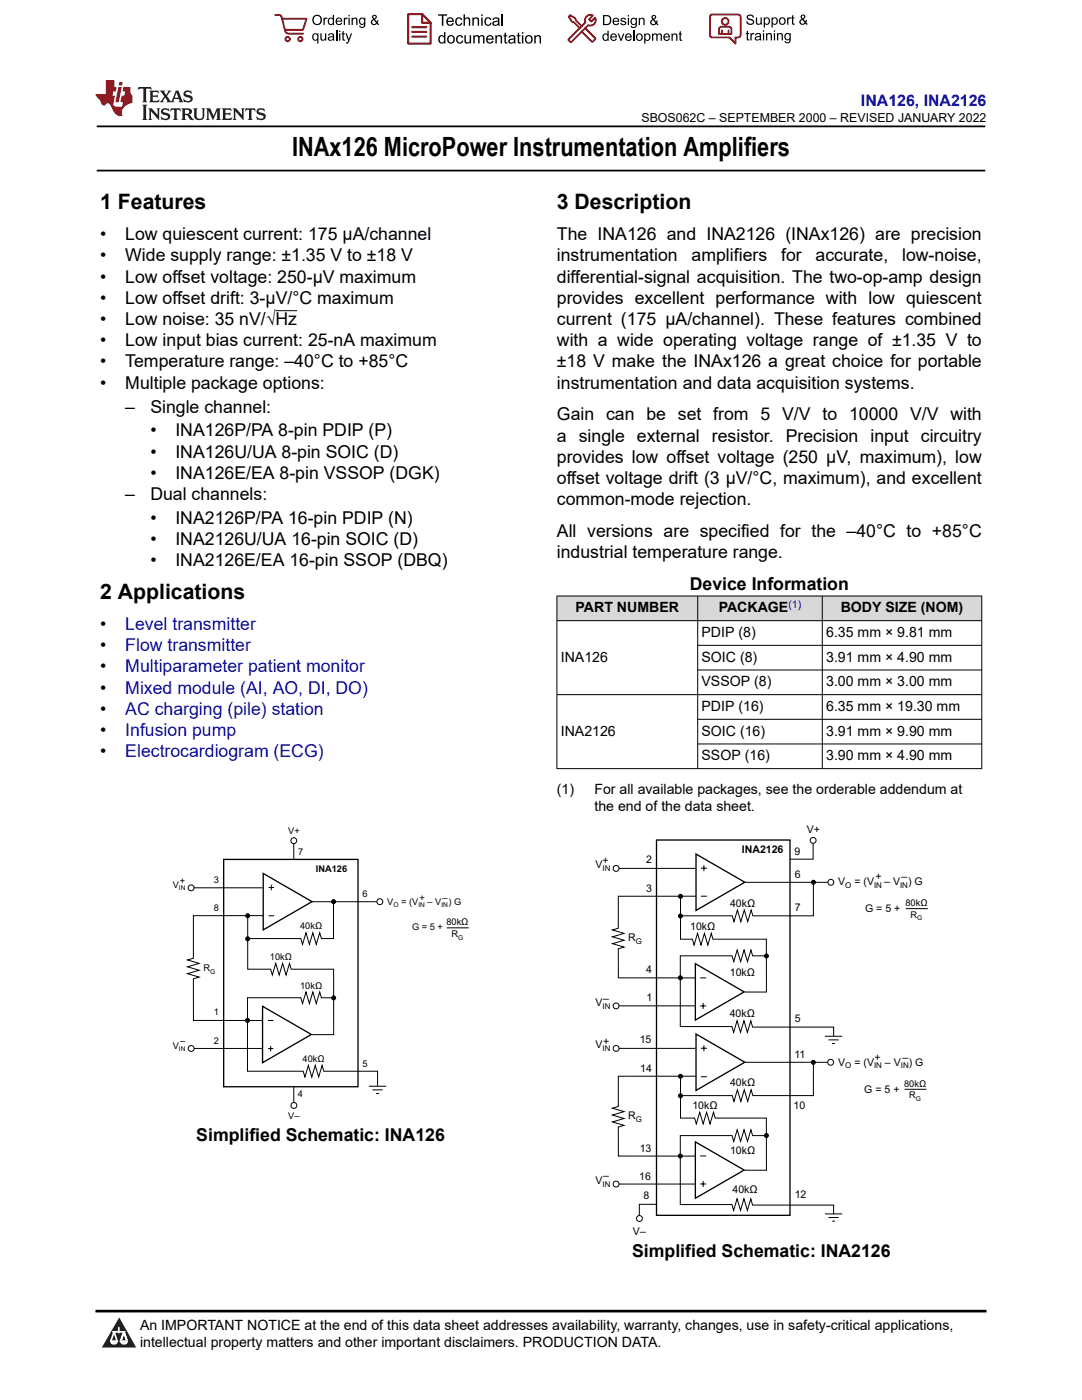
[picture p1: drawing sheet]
<svg xmlns="http://www.w3.org/2000/svg" width="216mm" height="279mm" viewBox="0 0 216 279" stroke-linecap="round" stroke-linejoin="round" font-family="sans-serif">
<defs><g id="words">
<text font-size="5.3" x="58.3" y="31.2">INAx126 MicroPower Instrumentation Amplifiers</text>
<g font-size="4.2">
<text x="20" y="41.8">1 Features</text>
<text x="111.1" y="41.8">3 Description</text>
<text x="20" y="119.6">2 Applications</text>
</g>
<g font-size="3.5">
<text x="20" y="47.9">•</text>
<text x="25" y="47.9">Low quiescent current: 175 μA/channel</text>
<text x="111.1" y="47.9">The INA126 and INA2126 (INAx126) are precision</text>
<text x="20" y="52.2">•</text>
<text x="25" y="52.2">Wide supply range: ±1.35 V to ±18 V</text>
<text x="111.1" y="52.2">instrumentation</text>
<text x="138" y="52.2">amplifiers</text>
<text x="155.9" y="52.2">for</text>
<text x="162.7" y="52.2">accurate,</text>
<text x="180" y="52.2">low-noise,</text>
<text x="20" y="56.4">•</text>
<text x="25" y="56.4">Low offset voltage: 250-μV maximum</text>
<text x="111.1" y="56.4">differential-signal acquisition. The two-op-amp design</text>
<text x="20" y="60.6">•</text>
<text x="20" y="64.9">•</text>
<text x="25" y="60.6">Low offset drift: 3-μV/°C maximum</text>
<text x="25" y="64.9">Low noise: 35 nV/√Hz</text>
<text x="111.1" y="60.6">provides excellent performance with low quiescent</text>
<text x="111.1" y="64.9">current (175 μA/channel). These features combined</text>
<text x="20" y="69.1">•</text>
<text x="25" y="69.1">Low input bias current: 25-nA maximum</text>
<text x="111.1" y="69.1">with a wide operating voltage range of ±1.35 V to</text>
<text x="20" y="73.3">•</text>
<text x="20" y="77.6">•</text>
<text x="25" y="73.3">Temperature range: –40°C to +85°C</text>
<text x="25" y="77.6">Multiple package options:</text>
<text x="111.1" y="73.3">±18 V make the INAx126 a great choice for portable</text>
<text x="111.1" y="77.6">instrumentation and data acquisition systems.</text>
<text x="25" y="82.3">–</text>
<text x="30" y="82.3">Single channel:</text>
<text x="111.1" y="83.9">Gain can be set from 5 V/V to 10000 V/V with</text>
<text x="30" y="87.1">•</text>
<text x="35" y="87.1">INA126P/PA 8-pin PDIP (P)</text>
<text x="111.1" y="88.2">a single external resistor. Precision input circuitry</text>
<text x="30" y="91.3">•</text>
<text x="30" y="95.6">•</text>
<text x="35" y="91.3">INA126U/UA 8-pin SOIC (D)</text>
<text x="35" y="95.6">INA126E/EA 8-pin VSSOP (DGK)</text>
<text x="111.1" y="92.4">provides low offset voltage (250 μV, maximum), low</text>
<text x="25" y="99.8">–</text>
<text x="30" y="99.8">Dual channels:</text>
<text x="111.1" y="96.6">offset voltage drift (3 μV/°C, maximum), and excellent</text>
<text x="111.1" y="100.9">common-mode rejection.</text>
<text x="30" y="104.6">•</text>
<text x="35" y="104.6">INA2126P/PA 16-pin PDIP (N)</text>
<text x="111.1" y="107.2">All versions are specified for the –40°C to +85°C</text>
<text x="30" y="108.8">•</text>
<text x="30" y="113">•</text>
<text x="35" y="108.8">INA2126U/UA 16-pin SOIC (D)</text>
<text x="35" y="113">INA2126E/EA 16-pin SSOP (DBQ)</text>
<text x="111.1" y="111.4">industrial temperature range.</text>
<text x="137.6" y="117.8">Device Information</text>
<text x="20" y="125.7">•</text>
<text x="20" y="130">•</text>
<text x="20" y="134.2">•</text>
<text x="20" y="138.4">•</text>
<text x="20" y="142.7">•</text>
<text x="20" y="146.9">•</text>
<text x="20" y="151.1">•</text>
<text x="39.2" y="227.8">Simplified Schematic: INA126</text>
<text x="126.1" y="250.9">Simplified Schematic: INA2126</text>
</g>
<g font-size="3.5" fill="#00f">
<text x="25" y="125.7">Level transmitter</text>
<text x="25" y="130">Flow transmitter</text>
<text x="25" y="134.2">Multiparameter patient monitor</text>
<text x="25" y="138.4">Mixed module (AI, AO, DI, DO)</text>
<text x="25" y="142.7">AC charging (pile) station</text>
<text x="25" y="146.9">Infusion pump</text>
<text x="25" y="151.1">Electrocardiogram (ECG)</text>
</g>
<text font-size="3.2" fill="#00f" x="171.8" y="21.1">INA126, INA2126</text>
<g font-size="2.8">
<text x="114.8" y="122.2">PART NUMBER</text>
<text x="143.4" y="122.2">PACKAGE</text>
<text x="167.8" y="122.2">BODY SIZE (NOM)</text>
<text x="140" y="127.1">PDIP (8)</text>
<text x="164.8" y="127.1">6.35 mm × 9.81 mm</text>
<text x="111.9" y="132.1">INA126</text>
<text x="140" y="132.1">SOIC (8)</text>
<text x="140" y="137">VSSOP (8)</text>
<text x="164.8" y="132.1">3.91 mm × 4.90 mm</text>
<text x="164.8" y="137">3.00 mm × 3.00 mm</text>
<text x="140" y="141.9">PDIP (16)</text>
<text x="164.8" y="141.9">6.35 mm × 19.30 mm</text>
<text x="111.9" y="146.8">INA2126</text>
<text x="140" y="146.8">SOIC (16)</text>
<text x="164.8" y="146.8">3.91 mm × 9.90 mm</text>
<text x="140" y="151.7">SSOP (16)</text>
<text x="164.8" y="151.7">3.90 mm × 4.90 mm</text>
<text x="111.1" y="158.5">(1)</text>
<text x="118.6" y="158.5">For all available packages, see the orderable addendum at</text>
<text x="118.6" y="161.9">the end of the data sheet.</text>
<text x="27.9" y="265.5">An IMPORTANT NOTICE at the end of this data sheet addresses availability, warranty, changes, use in safety-critical applications,</text>
<text x="27.9" y="268.9">intellectual property matters and other important disclaimers. PRODUCTION DATA.</text>
</g>
<text font-size="2.5" x="128" y="24.3">SBOS062C – SEPTEMBER 2000 – REVISED JANUARY 2022</text>
<text font-size="2.1" fill="#00f" x="157.3" y="121.3">(1)</text>
<g font-size="2.1">
<text x="161" y="166.3">V+</text>
<text x="118.8" y="173.3">V</text>
<text x="120.2" y="172.5">+</text>
<text x="128.9" y="172.3">2</text>
<text x="148" y="170.1">INA2126</text>
<text x="158.6" y="170.6">9</text>
<text x="128.9" y="177.9">3</text>
<text x="158.6" y="175.2">6</text>
<text x="167.3" y="176.7">V</text>
<text x="170.5" y="176.7">= (V</text>
<text x="174.7" y="175.6">+</text>
<text x="176.4" y="176.7">– V</text>
<text x="179.9" y="175.7">–</text>
<text x="181.2" y="176.7">) G</text>
<text x="137.7" y="185.6">10kΩ</text>
<text x="145.7" y="181">40kΩ</text>
<text x="158.6" y="181.8">7</text>
<text x="172.6" y="182">G = 5 +</text>
<text x="125.4" y="187.8">R</text>
<text x="128.9" y="194.2">4</text>
<text x="145.6" y="194.7">10kΩ</text>
<text x="118.8" y="200.8">V</text>
<text x="120.4" y="199.9">–</text>
<text x="129" y="199.7">1</text>
<text x="145.6" y="203">40kΩ</text>
<text x="118.8" y="209.2">V</text>
<text x="120.3" y="208.5">+</text>
<text x="127.6" y="208.2">15</text>
<text x="158.6" y="204">5</text>
<text x="127.7" y="213.9">14</text>
<text x="158.5" y="211.1">11</text>
<text x="167.3" y="212.7">V</text>
<text x="170.5" y="212.7">= (V</text>
<text x="174.5" y="211.8">+</text>
<text x="176.6" y="212.7">– V</text>
<text x="180" y="211.7">–</text>
<text x="181.3" y="212.7">) G</text>
<text x="138.2" y="221.3">10kΩ</text>
<text x="145.7" y="216.8">40kΩ</text>
<text x="158.3" y="221.3">10</text>
<text x="172.5" y="218">G = 5 +</text>
<text x="125.4" y="223.4">R</text>
<text x="127.6" y="229.9">13</text>
<text x="145.7" y="230.2">10kΩ</text>
<text x="118.8" y="236.3">V</text>
<text x="120.4" y="235.4">–</text>
<text x="127.6" y="235.5">16</text>
<text x="128.4" y="239.4">8</text>
<text x="146.2" y="238.1">40kΩ</text>
<text x="158.6" y="239.1">12</text>
<text x="126.3" y="246.4">V–</text>
</g>
<g font-size="1.8">
<text x="57.5" y="166.4">V+</text>
<text x="59.5" y="170.6">7</text>
<text x="34.5" y="177.2">V</text>
<text x="35.9" y="176.3">+</text>
<text x="42.7" y="176.2">3</text>
<text x="63" y="174">INA126</text>
<text x="72.3" y="179">6</text>
<text x="83.7" y="179.7">+</text>
<text x="88.3" y="179.7">–</text>
<text x="42.7" y="181.8">8</text>
<text x="59.9" y="185.5">40kΩ</text>
<text x="77.3" y="180.6">V</text>
<text x="80" y="180.6">= (V</text>
<text x="82.2" y="185.5">G = 5 +</text>
<text x="85.3" y="180.6">– V</text>
<text x="89.1" y="184.6">80kΩ</text>
<text x="89.5" y="180.6">) G</text>
<text x="180.7" y="180.8">80kΩ</text>
<text x="181.7" y="183.2">R</text>
<text x="53.9" y="191.6">10kΩ</text>
<text x="90.1" y="187">R</text>
<text x="40.6" y="193.8">R</text>
<text x="59.9" y="197.3">10kΩ</text>
<text x="42.7" y="202.5">1</text>
<text x="34.5" y="209.3">V</text>
<text x="35.9" y="208.4">–</text>
<text x="42.7" y="208.3">2</text>
<text x="60.4" y="212">40kΩ</text>
<text x="72.3" y="212.9">5</text>
<text x="59.4" y="219">4</text>
<text x="180.4" y="216.8">80kΩ</text>
<text x="181.4" y="219.2">R</text>
<text x="57.5" y="223.3">V–</text>
</g>
<g font-size="1.6">
<text x="120.2" y="173.8">IN</text>
<text x="168.7" y="177.2">O</text>
<text x="174.4" y="177.2">IN</text>
<text x="179.6" y="177.2">IN</text>
<text x="126.9" y="188.4">G</text>
<text x="120.2" y="201.3">IN</text>
<text x="120.2" y="209.8">IN</text>
<text x="168.7" y="213.2">O</text>
<text x="174.4" y="213.2">IN</text>
<text x="179.7" y="213.2">IN</text>
<text x="126.9" y="223.9">G</text>
<text x="120.2" y="236.8">IN</text>
</g>
<g font-size="1.3">
<text x="35.7" y="177.7">IN</text>
<text x="78.5" y="181.1">O</text>
<text x="83.5" y="181.1">IN</text>
<text x="88.1" y="181.1">IN</text>
<text x="183" y="183.7">G</text>
<text x="91.4" y="187.5">G</text>
<text x="41.9" y="194.3">G</text>
<text x="35.7" y="209.8">IN</text>
<text x="182.8" y="219.7">G</text>
</g>
</g></defs>
<path d="M19.3 25.2h177.3M19.3 34h177.3" fill="none" stroke="#000" stroke-width=".35"/>
<path d="M55 62h4.3" fill="none" stroke="#000" stroke-width=".2"/>
<g fill="#d8d8d8">
<path d="M111.1 118.9h84.8v5h-84.8z" fill-rule="evenodd"/>
<path d="M111.2 119h28v4.8h-28z" fill-rule="evenodd"/>
<path d="M139.3 119h24.7v4.8h-24.7z" fill-rule="evenodd"/>
<path d="M164.1 119h31.7v4.8h-31.7z" fill-rule="evenodd"/>
</g>
<g fill="none" stroke="#000" stroke-width=".2">
<path d="M111.1 118.9h84.9M111.1 118.9v34.6M139.2 118.9v34.6M164.1 118.9v34.6M195.9 118.9v34.6M111.1 123.9h84.9M139.2 128.8h56.8M139.2 133.7h56.8M196 138.6h-84.9M139.2 143.6h56.8M139.2 148.5h56.8M196 153.4h-84.9"/>
<path d="M38.7 177.2h13.7M53.6 177.1h1.1M54.1 176.6v1.1M58.6 168.4v3.1M62.2 180h13M123.5 173.3h15.3M135.8 178.9v8.5h2.4l.3 1.2 .7-2.3 .7 2.3 .7-2.3 .6 2.3 .7-2.3 .4 1.1h10.6v10.6h-4.3M138.9 178.9h-15.5v6.3l-1.2 .4 2.3 .7-2.3 .7 2.3 .6-2.3 .7 2.3 .7-1.1 .4v5.8h15.3M139.9 173.3h1.2M139.9 178.9h1.2M140.5 172.7v1.2M148.6 176.1h16.6"/>
<path d="M162.2 168.3v3.2h-4.6M162.3 176.1v6.7h-12.1l-.3-1.2-.7 2.3-.7-2.3-.7 2.3-.7-2.3-.6 2.3-.4-1.1h-10.2M49.4 182.7v10.7h4.6l.3 1.2 .7-2.3 .7 2.3 .7-2.3 .7 2.3 .7-2.3 .3 1.1h8.5v13.1h-4.4M52.5 182.7h-13.9v8.5l-1.2 .4 2.3 .7-2.3 .7 2.3 .6-2.3 .7 2.3 .7-1.1 .3v8.3l13.8 .1M53.6 182.8h1.1M66.5 180v7.3h-2.4l-.3-1.1-.7 2.3-.7-2.3-.7 2.3-.6-2.3-.7 2.3-.4-1.2h-10.5M66.5 199.1h-2.4l-.3-1.1-.7 2.3-.7-2.3-.7 2.3-.6-2.3-.7 2.3-.4-1.2h-10.6v14.7h11.1l.3 1.1 .7-2.3 .7 2.3 .7-2.3 .7 2.3 .7-2.3 .3 1.2h10.7v3M89.1 185.2h4.4M139.7 195.2h1.2M152.9 190.8h-2.7l-.4-1.2-.6 2.3-.7-2.3-.7 2.3-.7-2.3-.7 2.3-.3-1.1h-10.4v14.1h10.3l.4 1.1 .7-2.3 .7 2.3 .6-2.3 .7 2.3 .7-2.3 .4 1.3h16.1v1.8M180.7 181.3h4.4M38.7 209.2h13.7"/>
<path d="M53.5 203.7h1.1M53.5 209.3h1.1M54 208.7v1.1M58.6 216.9v3.1M73.6 216.8h3.5M74.3 217.5h2M75 218.2h.6M123.5 200.7h15.3M123.5 209.2h15.3M135.8 214.8v8.3h2.8l.3 1.2 .7-2.3 .7 2.3 .7-2.3 .7 2.3 .7-2.3 .3 1.1h10.2v10.4h-4.3M138.9 214.8h-15.5v6l-1.2 .4 2.3 .6-2.3 .7 2.3 .7-2.3 .7 2.3 .7-1.1 .3v5.8h15.3M139.7 200.8h1.2"/>
<path d="M139.9 209.2h1.2M139.9 214.9h1.2M140.3 200.2v1.2M140.5 208.6v1.2M148.6 212h16.5M162.3 212.1v6.6h-12.1l-.3-1.2-.7 2.3-.7-2.3-.7 2.3-.7-2.3-.6 2.3-.4-1.1h-10.2M164.6 206.8h3.5M165.3 207.5h2M166 208.3h.6M180.5 217.4h4.4M123.5 236.3h15.3M139.7 230.7h1.2"/>
<path d="M139.7 236.3h1.2M140.3 235.7v1.2M152.9 226.6h-2.7l-.4-1.1-.6 2.3-.7-2.3-.7 2.3-.7-2.3-.7 2.3-.3-1.2h-10.4v13.8h10.3l.4 1.2 .7-2.4 .7 2.4 .6-2.4 .7 2.4 .7-2.4 .4 1.3h16.1v1.8M131 240.4h-3.4v2.2M164.6 242.3h3.5M165.3 243h2M166 243.7h.6"/>
<circle cx="38.1" cy="177.2" r=".59"/>
<circle cx="58.6" cy="167.8" r=".59"/>
<circle cx="66.6" cy="179.9" r=".4"/>
<circle cx="75.8" cy="180" r=".59"/>
<circle cx="122.9" cy="173.3" r=".59"/>
<circle cx="135.8" cy="178.9" r=".4"/>
<circle cx="162.3" cy="167.7" r=".59"/>
<circle cx="162.3" cy="176.1" r=".4"/>
<circle cx="165.8" cy="176.1" r=".59"/>
<circle cx="49.4" cy="187.3" r=".4"/>
<circle cx="49.4" cy="182.8" r=".4"/>
<circle cx="66.6" cy="199.1" r=".4"/>
<circle cx="135.8" cy="195.1" r=".4"/>
<circle cx="135.8" cy="182.8" r=".4"/>
<circle cx="152.9" cy="190.8" r=".4"/>
<circle cx="38.1" cy="209.2" r=".59"/>
<circle cx="49.4" cy="203.6" r=".4"/>
<circle cx="122.9" cy="200.7" r=".59"/>
<circle cx="122.9" cy="209.2" r=".59"/>
<circle cx="135.8" cy="218.7" r=".4"/>
<circle cx="135.8" cy="214.8" r=".4"/>
<circle cx="162.3" cy="212" r=".4"/>
<circle cx="165.7" cy="212" r=".59"/>
<circle cx="58.6" cy="220.6" r=".59"/>
<circle cx="122.9" cy="236.3" r=".59"/>
<circle cx="135.8" cy="230.7" r=".4"/>
<circle cx="152.9" cy="226.6" r=".4"/>
<circle cx="127.6" cy="243.2" r=".59"/>
</g>
<g fill="#000">
<circle cx="66.6" cy="179.9" r=".4"/>
<circle cx="135.8" cy="178.9" r=".4"/>
<circle cx="162.3" cy="176.1" r=".4"/>
<circle cx="49.4" cy="187.3" r=".4"/>
<circle cx="49.4" cy="182.8" r=".4"/>
<circle cx="66.6" cy="199.1" r=".4"/>
<circle cx="135.8" cy="195.1" r=".4"/>
<circle cx="135.8" cy="182.8" r=".4"/>
<circle cx="152.9" cy="190.8" r=".4"/>
<circle cx="49.4" cy="203.6" r=".4"/>
<circle cx="135.8" cy="218.7" r=".4"/>
<circle cx="135.8" cy="214.8" r=".4"/>
<circle cx="162.3" cy="212" r=".4"/>
<circle cx="135.8" cy="230.7" r=".4"/>
<circle cx="152.9" cy="226.6" r=".4"/>
</g>
<path d="M44.6 171.5h26.8v45.4h-26.8zM52.5 174.3l9.8 5.6-9.8 5.7zM131 167.6h26.6v74.9h-26.6zM138.9 170.4l9.7 5.7-9.7 5.6zM138.8 192.3l9.7 5.7-9.7 5.6zM52.4 200.8l9.7 5.7-9.7 5.6zM138.9 206.4l9.7 5.6-9.7 5.6zM138.8 227.9l9.7 5.6-9.7 5.6z" fill="none" stroke="#000" stroke-width=".26"/>
<path d="M0 0h215.9v23.8h-215.9z" fill-rule="evenodd" fill="#fff"/>
<path d="M27.7 17.4l-.2 .6 .5-.3h.6v.1v2.2l-.2 .4h1l-.2-.4v-2.2v-.1h.5l.5 .3-.1-.6zM29.8 18.1l.2 .4v1.5l-.2 .4h1.9l.1-.6a1.08 1.08 0 0 1-1.3 .2v-.7h.6l.4 .2v-.6l-.4 .2h-.6v-.6l.2-.1a1 1 0 0 1 1 .2l-.1-.5zM31.8 18.1l1 1.1-1 1.2h.9l-.2-.2 .4-.7 .5 .7-.2 .2h1.6l-.2-.2 .1-.4h1l.1 .4-.1 .2h.9l-.2-.3-.8-2h-.5l-1 2.2-.8-1.1 .9-1.1h-.8l.2 .2-.5 .7-.3-.7 .1-.2zM35.2 18.5l.4 1h-.8zM36.8 18.2a.65 .65 0 0 0-.2 .7 .65 .65 0 0 0 .6 .5l.7 .2 .1 .2a.79 .79 0 0 1-.7 .4 .79 .79 0 0 1-.7-.5l.1 .7 .2-.1a.93 .93 0 0 0 1.1 .1 .93 .93 0 0 0 .4-1 1.46 1.46 0 0 0-1.2-.6l-.1-.3a1.09 1.09 0 0 1 1.2 .2l-.2-.6-.1 .1-.6-.2zM28.4 20.9l.2 .4v2.3l-.2 .3h1l-.2-.3v-2.3l.2-.4zM29.6 21.6l.2 .4v1.6l-.2 .3h.8l-.3-.3v-1.4l1.7 1.8v-2l.2-.4h-.8l.2 .2 .1 1.1-1.2-1.3zM32.3 21.8a.65 .65 0 0 0-.2 .7 .65 .65 0 0 0 .7 .4l.6 .2 .1 .2a.79 .79 0 0 1-.7 .4 .79 .79 0 0 1-.7-.5l.1 .7 .2-.1a.93 .93 0 0 0 1.1 .1 .93 .93 0 0 0 .4-.9 1.46 1.46 0 0 0-1.2-.6l-.1-.4a1.09 1.09 0 0 1 1.2 .2l-.2-.6-.1 .1-.6-.1zM34.1 21.6l-.1 .7a.63 .63 0 0 1 .7-.4l.1 1.7-.3 .3h1l-.2-.3v-1.7a.66 .66 0 0 1 .8 .4l-.1-.7zM36.2 21.6l.2 .4v1.6l-.2 .3h.9l-.2-.2v-.7h.5l.1 .2a.79 .79 0 0 0 1.2 .6l-1-.9a.61 .61 0 0 0 .6-.6 .61 .61 0 0 0-.5-.6zM36.9 21.9h.2a.47 .47 0 0 1 .5 .1 .47 .47 0 0 1 .1 .5l-.2 .2h-.6zM38.5 21.6l.2 .2a2.27 2.27 0 0 0 .4 2 1.04 1.04 0 0 0 1.7-.7v-1.3l.2-.2h-.8l.2 .4v1.1a.6 .6 0 0 1-.6 .6 .6 .6 0 0 1-.6-.6v-1.1l.3-.4zM41.1 21.6l.2 .4v1.6l-.2 .3h.7l-.2-.3v-1.5l.9 1.9 .8-1.9v1.5l-.2 .3h1l-.3-.3v-1.6l.3-.4h-.8l-.7 1.5-.7-1.5zM44.3 21.6l.2 .4v1.6l-.2 .3h1.9l.1-.5a1.09 1.09 0 0 1-1.3 .1v-.6h.6l.4 .1v-.6l-.4 .2h-.6v-.6l.2-.1a1.01 1.01 0 0 1 1 .3l-.1-.6zM46.4 21.6l.3 .4v1.6l-.3 .3h.8l-.2-.3v-1.4l1.6 1.8v-2l.2-.4h-.7l.2 .2v1.1l-1.2-1.3zM49 21.6l-.1 .7a.63 .63 0 0 1 .8-.4v1.7l-.3 .3h1l-.2-.3v-1.7a.66 .66 0 0 1 .8 .4l-.1-.7zM51.4 21.8a.65 .65 0 0 0-.2 .7 .65 .65 0 0 0 .6 .4l.6 .2 .2 .2a.79 .79 0 0 1-.8 .4 .79 .79 0 0 1-.6-.5l.1 .7 .2-.1a.93 .93 0 0 0 1 .1 .93 .93 0 0 0 .5-.9 1.46 1.46 0 0 0-1.3-.6l-.1-.4a1.09 1.09 0 0 1 1.3 .2l-.2-.6-.2 .1-.5-.1z" fill="#231f20"/>
<path d="M21.1 16v2.8h-2.1l.1 .3 .9 1a.95 .95 0 0 0 .9 .9 .59 .59 0 0 1 .6-.4 .59 .59 0 0 1 .5 .4l.4 .8a1.59 1.59 0 0 0 2.1 1.3 1.61 1.61 0 0 1 1-2.2l1-.4-.1-1.5a1.59 1.59 0 0 1-.4-1.6h-1.4l-.2 .9h.5l-.1 .8h-.5l-.2 1v.2l.4 .1-.2 .9h-.6a.73 .73 0 0 1-1.1-.7l.3-1.5h-.5l.2-.8h.5l.2-.9h-.5v-1.4zM23.6 17.4l-.6 3h.7l.6-3zM23.8 16.4l-.1 .7h.7l.1-.7z" fill="#ed1c24"/>
<g fill="#000">
<path d="M62.3 4a1 1 0 0 1 2 0 1 1 0 0 1-2 0zM62.8 3.4a.78 .78 0 0 0-.1 1.1 .78 .78 0 0 0 1.1 .1 .78 .78 0 0 0 .1-1.1 .78 .78 0 0 0-1.1-.1z" fill-rule="evenodd"/>
<path d="M62.5 6.8l.4-.2 .4 .3v-.2h.2v2h-.2v-.7a.68 .68 0 0 1-.9-.1 .68 .68 0 0 1 0-.9zM62.6 7a.51 .51 0 0 0-.1 .6 .51 .51 0 0 0 .7 .2 .51 .51 0 0 0 .1-.7 .51 .51 0 0 0-.7-.1z" fill-rule="evenodd"/>
<path d="M64.5 3.5h.3v.3l.1-.3h.3l.1 .1-.1 .2a.32 .32 0 0 0-.3 0 .32 .32 0 0 0-.1 .4v.8h-.3z" fill-rule="evenodd"/>
<path d="M63.9 6.7h.3v.8a.36 .36 0 0 0 .3 .4 .36 .36 0 0 0 .4-.5v-.7h.2v1.4h-.2v-.2a.51 .51 0 0 1-.6 .2 .51 .51 0 0 1-.4-.5z" fill-rule="evenodd"/>
<path d="M65.6 3.7l.4-.2 .4 .2v-.7h.3v2h-.3v-.2a.7 .7 0 0 1-1-.1 .7 .7 0 0 1 .2-1zM65.8 3.8a.51 .51 0 0 0-.1 .7 .51 .51 0 0 0 .6 .2 .51 .51 0 0 0 .1-.7 .51 .51 0 0 0-.6-.2z" fill-rule="evenodd"/>
<path d="M65.6 6.8a.66 .66 0 0 1 .8-.1 .66 .66 0 0 1 .3 .8v.6h-.2l-.1-.2a.52 .52 0 0 1-.7 .2 .52 .52 0 0 1-.2-.6l.3-.2a.42 .42 0 0 0 .6-.3l-.3-.2-.3 .1-.1 .2h-.3zM65.7 7.6a.35 .35 0 0 0 .3 .4 .35 .35 0 0 0 .4-.4v-.2z" fill-rule="evenodd"/>
<path d="M67.7 6.1h.2v.3h-.2zM67.7 6.7h.2v1.4h-.2z" fill-rule="evenodd"/>
<path d="M67.1 3.7a.68 .68 0 0 1 .9-.1 .68 .68 0 0 1 .3 .7h-1.1a.42 .42 0 0 0 .3 .5 .42 .42 0 0 0 .5-.3h.3a.73 .73 0 0 1-1.1 .4 .73 .73 0 0 1-.1-1.2zM67.4 3.8l-.2 .3h.8l-.2-.4z" fill-rule="evenodd"/>
<path d="M68.6 3.5h.2v.3l.2-.3h.3l.1 .1-.1 .2a.32 .32 0 0 0-.4 0 .32 .32 0 0 0-.1 .4v.8h-.2z" fill-rule="evenodd"/>
<path d="M68.3 6.3l.3-.1v.5h.2v.1h-.2v.9l.3 .4a.36 .36 0 0 1-.4 0 .36 .36 0 0 1-.2-.4v-.9h-.1v-.1h.1z" fill-rule="evenodd"/>
<path d="M68.9 6.7h.3l.4 1.1 .4-1.1h.3l-.6 1.4a.51 .51 0 0 1-.6 .6l-.1-.3h.3l.2-.3z" fill-rule="evenodd"/>
<path d="M69.5 3h.3v.3h-.3zM69.5 3.5h.3v1.5h-.3z" fill-rule="evenodd"/>
<path d="M70.2 3.5h.2v.2a.52 .52 0 0 1 .6-.2 .52 .52 0 0 1 .3 .6v.9h-.2v-.9a.34 .34 0 0 0-.3-.4 .34 .34 0 0 0-.4 .3v1h-.2z" fill-rule="evenodd"/>
<path d="M71.8 3.7l.4-.2 .5 .2v-.2h.2v1.3a.64 .64 0 0 1-.5 .8 .64 .64 0 0 1-.7-.5h.2a.41 .41 0 0 0 .5 .2 .41 .41 0 0 0 .2-.5 .69 .69 0 0 1-.9-.1 .69 .69 0 0 1 .1-1zM72 3.8a.5 .5 0 0 0-.1 .7 .5 .5 0 0 0 .7 .1 .5 .5 0 0 0 .1-.6 .5 .5 0 0 0-.7-.2z" fill-rule="evenodd"/>
<path d="M74.4 3.1a.47 .47 0 0 1 .7 .1 .47 .47 0 0 1-.3 .7l.4 .4 .1-.3 .2 .1-.1 .4 .3 .3-.2 .2-.3-.3a.63 .63 0 0 1-1 .1 .63 .63 0 0 1 .3-1l-.3-.4zM74.5 3.4a.27 .27 0 0 0 .5 0 .27 .27 0 0 0-.5 0zM74.4 4.1a.4 .4 0 0 0 0 .6 .4 .4 0 0 0 .6-.1l-.4-.6z" fill-rule="evenodd"/>
<path d="M87.4 2.9h1.8v.2h-.7v2h-.3v-2h-.8z" fill-rule="evenodd"/>
<path d="M87.6 7.2l.5-.2 .5 .2v-.8h.3v2.3h-.3v-.2a.76 .76 0 0 1-1-.1 .76 .76 0 0 1-.1-1zM87.9 7.4a.58 .58 0 0 0-.2 .7 .58 .58 0 0 0 .8 .2 .58 .58 0 0 0 .1-.7 .58 .58 0 0 0-.7-.2z" fill-rule="evenodd"/>
<path d="M89.5 7.2a.81 .81 0 0 1 1.1 .1 .81 .81 0 0 1-.2 1.2 .81 .81 0 0 1-1.1-.2l-.1-.7zM89.6 7.4a.57 .57 0 0 0 0 .8 .57 .57 0 0 0 .8 0 .57 .57 0 0 0 0-.7 .57 .57 0 0 0-.8-.1z" fill-rule="evenodd"/>
<path d="M89.3 3.7a.77 .77 0 0 1 .9-.2 .77 .77 0 0 1 .4 .9h-1.3a.48 .48 0 0 0 .4 .5 .48 .48 0 0 0 .6-.3h.3a.83 .83 0 0 1-1.3 .4 .83 .83 0 0 1 0-1.3zM89.5 3.8l-.2 .4h1l-.3-.5z" fill-rule="evenodd"/>
<path d="M91 3.7a.7 .7 0 0 1 1.2 .3h-.2a.45 .45 0 0 0-.6-.3 .45 .45 0 0 0-.3 .6 .45 .45 0 0 0 .3 .6 .45 .45 0 0 0 .6-.4l.3 .1a.76 .76 0 0 1-1.1 .5 .76 .76 0 0 1-.3-1.1z" fill-rule="evenodd"/>
<path d="M91.2 7.2a.7 .7 0 0 1 1.2 .3l-.3 .1a.45 .45 0 0 0-.5-.4 .45 .45 0 0 0-.3 .7 .45 .45 0 0 0 .3 .6 .45 .45 0 0 0 .6-.4h.2a.76 .76 0 0 1-1 .5 .76 .76 0 0 1-.4-1.1z" fill-rule="evenodd"/>
<path d="M92.5 2.9h.3v.8a.59 .59 0 0 1 .7-.2 .59 .59 0 0 1 .3 .6v1h-.2v-1a.4 .4 0 0 0-.5-.4 .4 .4 0 0 0-.3 .5v.9h-.3z" fill-rule="evenodd"/>
<path d="M92.7 7h.2v.9a.41 .41 0 0 0 .5 .6 .41 .41 0 0 0 .3-.6v-.9h.3v1.7h-.3v-.3a.58 .58 0 0 1-.7 .3 .58 .58 0 0 1-.3-.7z" fill-rule="evenodd"/>
<path d="M94.3 3.5h.2v.2a.59 .59 0 0 1 .7-.2 .59 .59 0 0 1 .4 .6v1h-.3v-1a.41 .41 0 0 0-.4-.4 .41 .41 0 0 0-.4 .5v.9h-.2z" fill-rule="evenodd"/>
<path d="M94.4 7h.3v.3a.56 .56 0 0 1 1 0 .54 .54 0 0 1 .6-.3 .54 .54 0 0 1 .4 .5v1.2h-.3v-1.1a.34 .34 0 0 0-.3-.4 .34 .34 0 0 0-.4 .3v1.2h-.3v-1.1a.38 .38 0 0 0-.5-.3 .38 .38 0 0 0-.2 .5v.9h-.3z" fill-rule="evenodd"/>
<path d="M96 2.9h.3v.3h-.3zM96 3.5h.3v1.6h-.3z" fill-rule="evenodd"/>
<path d="M96.8 3.7a.7 .7 0 0 1 1.3 .3h-.3a.45 .45 0 0 0-.6-.3 .45 .45 0 0 0-.3 .6 .45 .45 0 0 0 .3 .6 .45 .45 0 0 0 .6-.4l.3 .1a.76 .76 0 0 1-1.1 .5 .76 .76 0 0 1-.3-1.1z" fill-rule="evenodd"/>
<path d="M97.2 7.2a.77 .77 0 0 1 .9-.1 .77 .77 0 0 1 .4 .8h-1.2a.48 .48 0 0 0 .3 .6 .48 .48 0 0 0 .6-.4l.3 .1a.83 .83 0 0 1-1.3 .3 .83 .83 0 0 1 0-1.3zM97.4 7.4l-.1 .3h.9l-.2-.4z" fill-rule="evenodd"/>
<path d="M98.8 7h.3v.3a.59 .59 0 0 1 .7-.3 .59 .59 0 0 1 .4 .7v1h-.3v-1a.41 .41 0 0 0-.5-.5 .41 .41 0 0 0-.3 .6v.9h-.3z" fill-rule="evenodd"/>
<path d="M98.4 3.7a.74 .74 0 0 1 1-.2 .74 .74 0 0 1 .3 .9v.7h-.3v-.2a.59 .59 0 0 1-.8 .3 .59 .59 0 0 1-.3-.8l1.1-.3a.42 .42 0 0 0-.4-.4 .42 .42 0 0 0-.5 .3h-.2zM98.6 4.5a.36 .36 0 0 0 .2 .5 .36 .36 0 0 0 .5-.2l.1-.5z" fill-rule="evenodd"/>
<path d="M100.7 6.6l.2-.1v.5h.3v.2h-.3v1l.1 .2h.2l.1 .3a.41 .41 0 0 1-.5-.1 .41 .41 0 0 1-.1-.4v-1h-.2v-.2h.2z" fill-rule="evenodd"/>
<path d="M101.6 7.2a.74 .74 0 0 1 .9-.2 .74 .74 0 0 1 .3 1l.1 .7h-.3v-.2a.59 .59 0 0 1-.8 .2 .59 .59 0 0 1-.3-.8l1-.3a.42 .42 0 0 0-.3-.4 .42 .42 0 0 0-.5 .3h-.3zM101.8 8.1a.36 .36 0 0 0 .1 .5 .36 .36 0 0 0 .5-.3l.2-.4z" fill-rule="evenodd"/>
<path d="M103.3 6.6l.3-.1v.5h.3v.2h-.3v1l.1 .2h.2v.3a.41 .41 0 0 1-.5-.1 .41 .41 0 0 1-.1-.4v-1h-.2v-.2h.2z" fill-rule="evenodd"/>
<path d="M104.1 6.4h.3v.3h-.3zM104.1 7h.3v1.7h-.3z" fill-rule="evenodd"/>
<path d="M105 7.2a.81 .81 0 0 1 1.1 .1 .81 .81 0 0 1-.1 1.2 .81 .81 0 0 1-1.2-.2v-.7zM105.2 7.4a.57 .57 0 0 0-.1 .8 .57 .57 0 0 0 .8 0 .57 .57 0 0 0 0-.7 .57 .57 0 0 0-.7-.1z" fill-rule="evenodd"/>
<path d="M106.6 7h.3v.3a.59 .59 0 0 1 .7-.3 .59 .59 0 0 1 .4 .7v1h-.3v-1a.41 .41 0 0 0-.5-.5 .41 .41 0 0 0-.3 .6v.9h-.3z" fill-rule="evenodd"/>
<path d="M120.3 3h.7a1 1 0 0 1 1 1 1 1 0 0 1-1 1h-.7zM120.6 3.2v1.6h.4a.77 .77 0 0 0 .7-.8 .77 .77 0 0 0-.7-.8z" fill-rule="evenodd"/>
<path d="M120.4 6.9l.4-.2 .4 .2v-.8h.3v2h-.3v-.1a.7 .7 0 0 1-.9-.2 .7 .7 0 0 1 .1-.9zM120.6 7a.51 .51 0 0 0-.1 .7 .51 .51 0 0 0 .6 .1 .51 .51 0 0 0 .1-.6 .51 .51 0 0 0-.6-.2z" fill-rule="evenodd"/>
<path d="M122 6.9a.68 .68 0 0 1 .8-.2 .68 .68 0 0 1 .3 .8h-1.1a.42 .42 0 0 0 .3 .5 .42 .42 0 0 0 .5-.3h.3a.73 .73 0 0 1-1.1 .3 .73 .73 0 0 1 0-1.1zM122.2 7l-.2 .3h.8l-.2-.4z" fill-rule="evenodd"/>
<path d="M122.4 3.7a.68 .68 0 0 1 .8-.1 .68 .68 0 0 1 .4 .8h-1.1a.42 .42 0 0 0 .3 .4 .42 .42 0 0 0 .5-.3l.3 .1a.73 .73 0 0 1-1.2 .3 .73 .73 0 0 1 0-1.2zM122.6 3.8l-.1 .3h.8l-.2-.3z" fill-rule="evenodd"/>
<path d="M123.9 3.7l.1-.1a.62 .62 0 0 1 .9 .3l-.2 .1a.29 .29 0 0 0-.3-.3 .29 .29 0 0 0-.3 .3l.1 .1a.58 .58 0 0 1 .6 .1 .58 .58 0 0 1 .1 .6 .67 .67 0 0 1-1.1-.2l.2-.1a.33 .33 0 0 0 .4 .4 .33 .33 0 0 0 .3-.4 .71 .71 0 0 1-.9-.6z" fill-rule="evenodd"/>
<path d="M123.3 6.7h.2l.4 1.2 .4-1.2h.3l-.6 1.4h-.2z" fill-rule="evenodd"/>
<path d="M125.3 3h.2v.3h-.2zM125.3 3.6h.2v1.4h-.2z" fill-rule="evenodd"/>
<path d="M124.9 6.9a.68 .68 0 0 1 .8-.2 .68 .68 0 0 1 .4 .8h-1.1a.42 .42 0 0 0 .3 .5 .42 .42 0 0 0 .5-.3h.3a.73 .73 0 0 1-1.2 .3 .73 .73 0 0 1 0-1.1zM125.1 7l-.1 .3h.8l-.2-.4z" fill-rule="evenodd"/>
<path d="M126 3.7l.4-.2 .4 .2v-.1h.3v1.2a.64 .64 0 0 1-.5 .8 .64 .64 0 0 1-.8-.5l.3 .1a.41 .41 0 0 0 .5 .2 .41 .41 0 0 0 .2-.6 .69 .69 0 0 1-.9-.1 .69 .69 0 0 1 .1-1zM126.2 3.9a.5 .5 0 0 0-.1 .6 .5 .5 0 0 0 .6 .2 .5 .5 0 0 0 .2-.7 .5 .5 0 0 0-.7-.1z" fill-rule="evenodd"/>
<path d="M126.9 7.4a.73 .73 0 0 1 1.4 0 .73 .73 0 0 1-1.4 0zM127.3 7a.5 .5 0 0 0-.1 .7 .5 .5 0 0 0 .7 0 .5 .5 0 0 0 0-.6 .5 .5 0 0 0-.6-.1z" fill-rule="evenodd"/>
<path d="M127.5 3.6h.2v.2a.52 .52 0 0 1 .6-.3 .52 .52 0 0 1 .3 .6v.9h-.2v-.9a.34 .34 0 0 0-.3-.4 .34 .34 0 0 0-.4 .3v1h-.2z" fill-rule="evenodd"/>
<path d="M128.5 6.7h.3v.2a.67 .67 0 0 1 .9 0 .67 .67 0 0 1 0 .9 .55 .55 0 0 1-.9 .2v.7h-.3zM128.9 7a.5 .5 0 0 0-.1 .7 .5 .5 0 0 0 .6 .1 .5 .5 0 0 0 .2-.6 .5 .5 0 0 0-.7-.2z" fill-rule="evenodd"/>
<path d="M130.1 6.7h.2v.2a.49 .49 0 0 1 .9 0l.4-.2a.42 .42 0 0 1 .5 .4v1h-.3v-.9a.3 .3 0 0 0-.2-.3 .3 .3 0 0 0-.4 .2v1h-.2v-.9a.33 .33 0 0 0-.5-.3 .33 .33 0 0 0-.2 .5v.7h-.2z" fill-rule="evenodd"/>
<path d="M130.1 3.1a.47 .47 0 0 1 .8 .1 .47 .47 0 0 1-.3 .7l.3 .4 .1-.2h.3l-.2 .5 .3 .3-.2 .2-.3-.3a.63 .63 0 0 1-1 .1 .63 .63 0 0 1 .3-1l-.2-.5zM130.2 3.5a.27 .27 0 0 0 .5 0 .27 .27 0 0 0-.5 0zM130.2 4.1a.4 .4 0 0 0 0 .7 .4 .4 0 0 0 .6-.2l-.5-.6z" fill-rule="evenodd"/>
<path d="M132.5 6.9a.68 .68 0 0 1 .9-.2 .68 .68 0 0 1 .3 .8h-1.1a.42 .42 0 0 0 .3 .5 .42 .42 0 0 0 .5-.3h.3a.73 .73 0 0 1-1.1 .3 .73 .73 0 0 1-.1-1.1zM132.7 7l-.1 .3h.8l-.2-.4z" fill-rule="evenodd"/>
<path d="M134 6.7h.2v.2a.52 .52 0 0 1 .6-.2 .52 .52 0 0 1 .4 .6v.8h-.3v-.8a.34 .34 0 0 0-.2-.4 .34 .34 0 0 0-.4 .2l-.1 1h-.2z" fill-rule="evenodd"/>
<path d="M135.6 6.3l.2-.1v.5h.3v.2h-.3v.8l.3 .4a.36 .36 0 0 1-.4 0 .36 .36 0 0 1-.1-.4v-.8h-.2v-.2h.2z" fill-rule="evenodd"/>
<path d="M149.2 3a.8 .8 0 0 1 1.2 .5h-.2a.44 .44 0 0 0-.5-.4 .44 .44 0 0 0-.4 .5l.2 .1a.9 .9 0 0 1 1 .8 .84 .84 0 0 1-.9 .5 .84 .84 0 0 1-.7-.7h.3a.52 .52 0 0 0 .5 .5 .52 .52 0 0 0 .5-.6l-.2-.1a.85 .85 0 0 1-1-.8z" fill-rule="evenodd"/>
<path d="M149 6.3l.3-.2v.5h.2v.2h-.2v.9l.2 .4a.36 .36 0 0 1-.4-.1 .36 .36 0 0 1-.1-.4v-.8h-.2v-.2h.2z" fill-rule="evenodd"/>
<path d="M149.7 6.6h.3v.2l.1-.2h.3l.1 .1-.1 .2a.32 .32 0 0 0-.3 0 .32 .32 0 0 0-.1 .4v.8h-.3z" fill-rule="evenodd"/>
<path d="M150.7 6.8a.66 .66 0 0 1 .9-.2 .66 .66 0 0 1 .3 .9v.6h-.2l-.1-.2a.52 .52 0 0 1-.7 .2 .52 .52 0 0 1-.2-.7l.2-.1a.42 .42 0 0 0 .7-.3l-.3-.2h-.3l-.1 .3-.3-.1zM150.9 7.5a.35 .35 0 0 0 .3 .5 .35 .35 0 0 0 .4-.4v-.3z" fill-rule="evenodd"/>
<path d="M150.8 3.5h.3v.8a.36 .36 0 0 0 .3 .5 .36 .36 0 0 0 .4-.5v-.8h.2v1.4h-.2v-.2a.51 .51 0 0 1-.6 .3 .51 .51 0 0 1-.4-.6z" fill-rule="evenodd"/>
<path d="M152.2 6.1h.3v.2h-.3zM152.2 6.6h.3v1.5h-.3z" fill-rule="evenodd"/>
<path d="M152.4 3.5h.2v.2a.67 .67 0 0 1 .9 0 .67 .67 0 0 1 .1 .9 .55 .55 0 0 1-1 .2v.7h-.2zM152.7 3.8a.5 .5 0 0 0-.1 .7 .5 .5 0 0 0 .7 .1 .5 .5 0 0 0 .1-.6 .5 .5 0 0 0-.7-.2z" fill-rule="evenodd"/>
<path d="M152.9 6.6h.2v.2a.52 .52 0 0 1 .6-.2 .52 .52 0 0 1 .3 .6v.9h-.2v-.9a.34 .34 0 0 0-.3-.4 .34 .34 0 0 0-.4 .2v1.1h-.2z" fill-rule="evenodd"/>
<path d="M153.9 3.5h.3v.2a.67 .67 0 0 1 .9 0 .67 .67 0 0 1 0 .9 .55 .55 0 0 1-.9 .2v.7h-.3zM154.3 3.8a.5 .5 0 0 0-.1 .7 .5 .5 0 0 0 .6 .1 .5 .5 0 0 0 .2-.6 .5 .5 0 0 0-.7-.2z" fill-rule="evenodd"/>
<path d="M154.4 6.1h.3v.2h-.3zM154.4 6.6h.3v1.5h-.3z" fill-rule="evenodd"/>
<path d="M155 6.6h.3v.2a.52 .52 0 0 1 .6-.2 .52 .52 0 0 1 .3 .6v.9h-.2v-.9a.34 .34 0 0 0-.3-.4 .34 .34 0 0 0-.4 .2v1.1h-.3z" fill-rule="evenodd"/>
<path d="M155.4 4.2a.75 .75 0 0 1 1.5 0 .75 .75 0 0 1-1.5 0zM155.8 3.8a.5 .5 0 0 0-.1 .7 .5 .5 0 0 0 .8 0 .5 .5 0 0 0 0-.7 .5 .5 0 0 0-.7 0z" fill-rule="evenodd"/>
<path d="M156.7 6.8l.4-.2 .5 .2v-.2h.2v1.3a.64 .64 0 0 1-.5 .7 .64 .64 0 0 1-.8-.4h.3a.41 .41 0 0 0 .5 .2 .41 .41 0 0 0 .2-.5 .69 .69 0 0 1-.9-.1 .69 .69 0 0 1 .1-1zM156.9 6.9a.5 .5 0 0 0-.1 .7 .5 .5 0 0 0 .6 .1 .5 .5 0 0 0 .2-.7 .5 .5 0 0 0-.7-.1z" fill-rule="evenodd"/>
<path d="M157.1 3.5h.2v.2l.1-.2h.3h.2l-.1 .3a.32 .32 0 0 0-.4 0 .32 .32 0 0 0-.1 .4v.7h-.2z" fill-rule="evenodd"/>
<path d="M158 3.1l.3-.1v.5h.2v.2h-.2v.8l.3 .4a.36 .36 0 0 1-.4 0 .36 .36 0 0 1-.2-.4v-.8h-.1v-.2h.1z" fill-rule="evenodd"/>
<path d="M159.9 3a.47 .47 0 0 1 .7 .1 .47 .47 0 0 1-.3 .7l.4 .5 .1-.3h.2l-.1 .5 .3 .3-.2 .2-.3-.3a.63 .63 0 0 1-1 .1 .63 .63 0 0 1 .3-1l-.3-.5zM160 3.4a.27 .27 0 0 0 .5 0 .27 .27 0 0 0-.5 0zM159.9 4.1a.4 .4 0 0 0 0 .6 .4 .4 0 0 0 .6-.2l-.4-.6z" fill-rule="evenodd"/>
</g>
<path d="M67.2 6.1v2M126.5 6.1v2" fill="none" stroke="#000" stroke-width=".25"/>
<g fill="none" stroke="#de0000" stroke-width=".37">
<path d="M54.9 3h.9a1.19 1.19 0 0 1 .6 1.2l.6 2.1a.85 .85 0 0 0 1 .4h2.5M56.3 3.7h4.9l-.7 2.2h-3.6M116.1 5.2l-1.2-1.1-.1-.5-1-.6-.3 .3 .6 1 .5 .2 1.1 1.1M116.8 5.6l1.9 2v.3l-.4 .4h-.3l-1.9-2zM116.8 5.6l.6-.6a1.07 1.07 0 0 0 1.2-.2 1.07 1.07 0 0 0 .1-1.3l-.7 .8-.5-.4 .8-.8a1.07 1.07 0 0 0-1.2 .2 1.07 1.07 0 0 0-.3 1.2l-3.3 3.3v.3l.3 .3h.2l2.1-2.1M141.7 3.1l.4-.2h5.3l.3 .2 .1 3.9-.2 .4-.8 .1v1.2l-1.3-1.2h-3.4l-.4-.2zM143.5 5.6l.5-.3 1.7 .1 .2 .5v.9h-2.4zM144 6.1v.7M145.4 6.1v.7"/>
<circle cx="57.4" cy="7.8" r=".44"/>
<circle cx="59.9" cy="7.8" r=".44"/>
<circle cx="144.7" cy="4.3" r=".67"/>
</g>
<path d="M100.2 2.9v2.2" fill="none" stroke="#000" stroke-width=".28"/>
<path d="M81.4 2.8h2.8v1.7h1.7v4.2h-4.5zM82.3 6.4h2.8M82.3 5.4h2.8M82.3 7.3h2.8M84.2 2.8l1.7 1.7" fill="none" stroke="#de0000" stroke-width=".42"/>
<path d="M0 261.4h215.9v18h-215.9z" fill-rule="evenodd" fill="#fff"/>
<path d="M23.8 262.9l3.4 6h-6.9z" fill="#231f20"/>
<path d="M22.1 267.7h1.3l-.4 .5h-.3a.55 .55 0 0 1-.6-.5z" fill-rule="evenodd" fill="#fff"/>
<path d="M22.1 267.7h1.3l-.4 .5h-.3a.55 .55 0 0 1-.6-.5z" fill="none" stroke="#231f20" stroke-width=".34"/>
<path d="M22.1 267.7h1.3l-.4 .5h-.5zM22.6 265.8h.1M22.6 265.8h2.3zM23.7 265.9h.1M23.7 264.9v1zM24 267.7h.1" fill="none" stroke="#fff" stroke-width=".34"/>
<path d="M24.7 265.8l-.7 1.9z" fill="#fff"/>
<path d="M24.7 265.8l-.7 1.9z" fill="none" stroke="#fff" stroke-width=".34"/>
<path d="M24.7 265.8l.7 1.9z" fill="#fff"/>
<path d="M24.7 265.8l.7 1.9zM25.3 267.7h.1" fill="none" stroke="#fff" stroke-width=".34"/>
<path d="M22.8 265.8l-.7 1.9z" fill="#fff"/>
<path d="M22.8 265.8l-.7 1.9z" fill="none" stroke="#fff" stroke-width=".34"/>
<path d="M22.8 265.8l.6 1.9z" fill="#fff"/>
<path d="M22.8 265.8l.6 1.9z" fill="none" stroke="#fff" stroke-width=".34"/>
<path d="M24.1 267.7h1.3a.65 .65 0 0 1-.6 .5 .65 .65 0 0 1-.7-.5z" fill-rule="evenodd" fill="#fff"/>
<path d="M24.1 267.7h1.3a.65 .65 0 0 1-.6 .5 .65 .65 0 0 1-.7-.5z" fill="none" stroke="#231f20" stroke-width=".34"/>
<path d="M24 267.7h.1M24.1 267.7h1.3l-.4 .5h-.5z" fill="none" stroke="#fff" stroke-width=".34"/>
<path d="M19 261.7h177.8" fill="none" stroke="#000" stroke-width=".53"/>
<use href="#words"/>
</svg>
